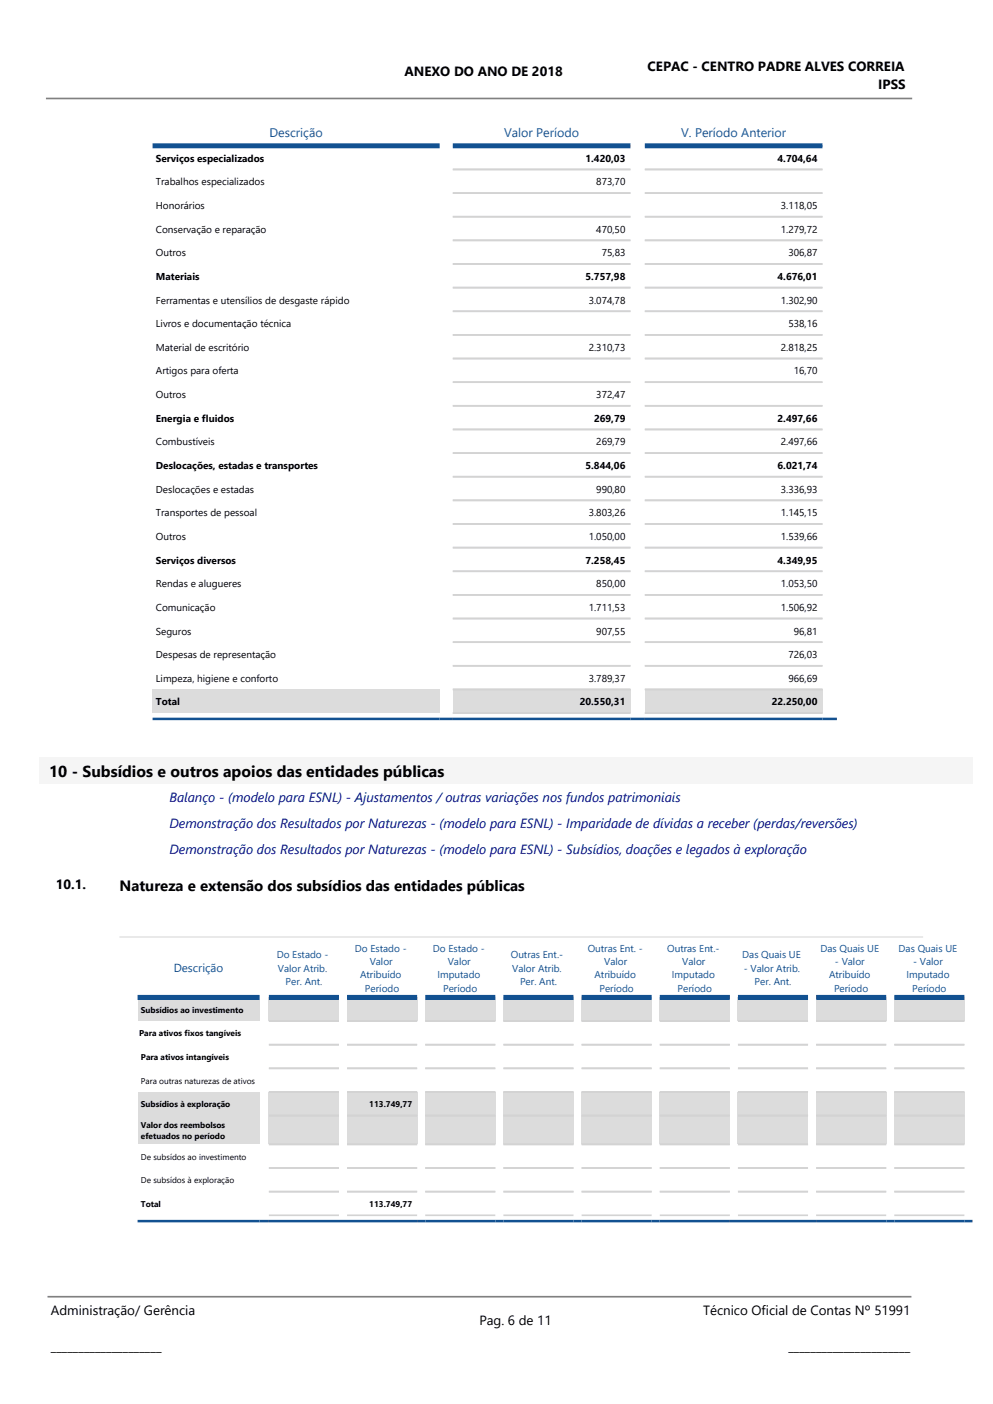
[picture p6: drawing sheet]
<svg xmlns="http://www.w3.org/2000/svg" width="210mm" height="297mm" viewBox="0 0 210 297" stroke-linecap="round" stroke-linejoin="round" font-family="sans-serif">
<defs><g id="words">
<text font-size="3.4" x="10.4" y="164.5">10 - Subsídios e outros apoios das entidades públicas</text>
<text font-size="3.2" x="25.3" y="188.4">Natureza e extensão dos subsídios das entidades públicas</text>
<g font-size="2.8">
<text x="85.5" y="16">ANEXO DO ANO DE 2018</text>
<text x="137" y="15.1">CEPAC - CENTRO PADRE ALVES CORREIA</text>
<text x="185.7" y="18.8">IPSS</text>
<text x="11.8" y="188">10.1.</text>
<text x="10.7" y="278.3">Administração/ Gerência</text>
<text x="101.4" y="280.3">Pag. 6 de 11</text>
<text x="148.7" y="278.3">Técnico Oficial de Contas Nº 51991</text>
<text x="10.7" y="285.8">____________________</text>
<text x="166.7" y="285.8">______________________</text>
</g>
<g font-size="2.8" fill="#00008b">
<text x="35.8" y="169.6">Balanço - (modelo para ESNL) - Ajustamentos / outras variações nos fundos patrimoniais</text>
<text x="35.8" y="175.1">Demonstração dos Resultados por Naturezas - (modelo para ESNL) - Imparidade de dívidas a receber (perdas/reversões)</text>
<text x="35.8" y="180.6">Demonstração dos Resultados por Naturezas - (modelo para ESNL) - Subsídios, doações e legados à exploração</text>
</g>
<g font-size="2.6" fill="#125191">
<text x="57" y="29.1">Descrição</text>
<text x="106.6" y="29.1">Valor Período</text>
<text x="144" y="29.1">V. Período Anterior</text>
</g>
<text font-size="2.5" fill="#125191" x="36.7" y="205.7">Descrição</text>
<g font-size="2.1">
<text x="33" y="34.2">Serviços especializados</text>
<text x="123.8" y="34.2">1.420,03</text>
<text x="164.4" y="34.2">4.704,64</text>
<text x="33" y="39.2">Trabalhos especializados</text>
<text x="126.1" y="39.2">873,70</text>
<text x="33" y="44.2">Honorários</text>
<text x="165.1" y="44.2">3.118,05</text>
<text x="33" y="49.2">Conservação e reparação</text>
<text x="126.1" y="49.2">470,50</text>
<text x="165.1" y="49.2">1.279,72</text>
<text x="33" y="54.2">Outros</text>
<text x="33" y="59.2">Materiais</text>
<text x="123.8" y="59.2">5.757,98</text>
<text x="127.3" y="54.2">75,83</text>
<text x="164.4" y="59.2">4.676,01</text>
<text x="166.7" y="54.2">306,87</text>
<text x="33" y="64.2">Ferramentas e utensílios de desgaste rápido</text>
<text x="124.5" y="64.2">3.074,78</text>
<text x="165.1" y="64.2">1.302,90</text>
<text x="33" y="69.2">Livros e documentação técnica</text>
<text x="166.7" y="69.2">538,16</text>
<text x="33" y="74.2">Material de escritório</text>
<text x="124.5" y="74.2">2.310,73</text>
<text x="165.1" y="74.2">2.818,25</text>
<text x="33" y="79.2">Artigos para oferta</text>
<text x="167.9" y="79.2">16,70</text>
<text x="33" y="84.2">Outros</text>
<text x="33" y="89.2">Energia e fluidos</text>
<text x="125.6" y="89.2">269,79</text>
<text x="126.1" y="84.2">372,47</text>
<text x="164.4" y="89.2">2.497,66</text>
<text x="33" y="94.2">Combustíveis</text>
<text x="126.1" y="94.2">269,79</text>
<text x="165.1" y="94.2">2.497,66</text>
<text x="33" y="99.2">Deslocações, estadas e transportes</text>
<text x="123.8" y="99.2">5.844,06</text>
<text x="164.4" y="99.2">6.021,74</text>
<text x="33" y="104.2">Deslocações e estadas</text>
<text x="126.1" y="104.2">990,80</text>
<text x="165.1" y="104.2">3.336,93</text>
<text x="33" y="109.2">Transportes de pessoal</text>
<text x="124.5" y="109.2">3.803,26</text>
<text x="165.1" y="109.2">1.145,15</text>
<text x="33" y="114.2">Outros</text>
<text x="33" y="119.2">Serviços diversos</text>
<text x="123.8" y="119.2">7.258,45</text>
<text x="124.5" y="114.2">1.050,00</text>
<text x="164.4" y="119.2">4.349,95</text>
<text x="165.1" y="114.2">1.539,66</text>
<text x="33" y="124.2">Rendas e alugueres</text>
<text x="126.1" y="124.2">850,00</text>
<text x="165.1" y="124.2">1.053,50</text>
<text x="33" y="129.2">Comunicação</text>
<text x="124.5" y="129.2">1.711,53</text>
<text x="165.1" y="129.2">1.506,92</text>
<text x="33" y="134.2">Seguros</text>
<text x="126.1" y="134.2">907,55</text>
<text x="167.9" y="134.2">96,81</text>
<text x="33" y="139.2">Despesas de representação</text>
<text x="166.7" y="139.2">726,03</text>
<text x="33" y="144.2">Limpeza, higiene e conforto</text>
<text x="33" y="149.2">Total</text>
<text x="122.6" y="149.2">20.550,31</text>
<text x="124.5" y="144.2">3.789,37</text>
<text x="163.2" y="149.2">22.250,00</text>
<text x="166.7" y="144.2">966,69</text>
</g>
<g font-size="2.1" fill="#125191">
<text x="58.5" y="202.7">Do Estado -</text>
<text x="75.1" y="201.3">Do Estado -</text>
<text x="91.6" y="201.3">Do Estado -</text>
<text x="108" y="202.7">Outras Ent.-</text>
<text x="124.3" y="201.3">Outras Ent. -</text>
<text x="141.1" y="201.3">Outras Ent.-</text>
<text x="157" y="202.7">Das Quais UE</text>
<text x="173.5" y="201.3">Das Quais UE</text>
<text x="190" y="201.3">Das Quais UE</text>
<text x="58.7" y="205.5">Valor Atrib.</text>
<text x="60.4" y="208.3">Per. Ant.</text>
<text x="76.1" y="206.9">Atribuído</text>
<text x="77.2" y="209.7">Período</text>
<text x="78.2" y="204.1">Valor</text>
<text x="92.5" y="206.9">Imputado</text>
<text x="93.7" y="209.7">Período</text>
<text x="94.7" y="204.1">Valor</text>
<text x="108.3" y="205.5">Valor Atrib.</text>
<text x="110" y="208.3">Per. Ant.</text>
<text x="125.7" y="206.9">Atribuído</text>
<text x="126.8" y="209.7">Período</text>
<text x="127.8" y="204.1">Valor</text>
<text x="142.1" y="206.9">Imputado</text>
<text x="143.3" y="209.7">Período</text>
<text x="144.3" y="204.1">Valor</text>
<text x="157.3" y="205.5">- Valor Atrib.</text>
<text x="159.6" y="208.3">Per. Ant.</text>
<text x="175.3" y="206.9">Atribuído</text>
<text x="176.4" y="209.7">Período</text>
<text x="176.6" y="204.1">- Valor</text>
<text x="191.7" y="206.9">Imputado</text>
<text x="192.9" y="209.7">Período</text>
<text x="193.1" y="204.1">- Valor</text>
</g>
<g font-size="1.8">
<text x="29.8" y="214.2">Subsídios ao investimento</text>
<text x="29.4" y="219.2">Para ativos fixos tangíveis</text>
<text x="29.8" y="224.2">Para ativos intangíveis</text>
<text x="29.8" y="229.2">Para outras naturezas de ativos</text>
<text x="29.8" y="234.2">Subsídios à exploração</text>
<text x="29.8" y="238.6">Valor dos reembolsos</text>
<text x="78.1" y="234.2">113.749,77</text>
<text x="29.8" y="240.9">efetuados no período</text>
<text x="29.8" y="245.3">De subsídos ao investimento</text>
<text x="29.8" y="250.3">De subsídos à exploração</text>
<text x="29.8" y="255.3">Total</text>
<text x="78.1" y="255.3">113.749,77</text>
</g>
</g></defs>
<g fill="#dcdcdc">
<path d="M32.3 145.8h60.7v5h-60.7z"/>
<path d="M95.8 145.8h37.5v5h-37.5z"/>
<path d="M136.4 145.8h37.5v5h-37.5z"/>
</g>
<g fill="none" stroke="#d3d3d3" stroke-width=".35">
<path d="M95.8 30.8h37.5M95.8 35.8h37.5M136.4 30.8h37.5M136.4 35.8h37.5M95.8 40.8h37.5M95.8 45.8h37.5M95.8 50.8h37.5M95.8 55.8h37.5M136.4 40.8h37.5M136.4 45.8h37.5M136.4 50.8h37.5M136.4 55.8h37.5"/>
<path d="M95.8 60.8h37.5M95.8 65.8h37.5M95.8 70.8h37.5M95.8 75.8h37.5M136.4 60.8h37.5M136.4 65.8h37.5M136.4 70.8h37.5M136.4 75.8h37.5M95.8 80.8h37.5M95.8 85.8h37.5M95.8 90.8h37.5M95.8 95.8h37.5"/>
<path d="M136.4 80.8h37.5M136.4 85.8h37.5M136.4 90.8h37.5M136.4 95.8h37.5M95.8 100.8h37.5M95.8 105.8h37.5M95.8 110.8h37.5M95.8 115.8h37.5M136.4 100.8h37.5M136.4 105.8h37.5M136.4 110.8h37.5M136.4 115.8h37.5"/>
<path d="M95.8 120.8h37.5M95.8 125.8h37.5M95.8 130.8h37.5M95.8 135.8h37.5M136.4 120.8h37.5M136.4 125.8h37.5M136.4 130.8h37.5M136.4 135.8h37.5M95.8 140.8h37.5M95.8 145.8h37.5M95.8 150.8h37.5M136.4 140.8h37.5"/>
<path d="M136.4 145.8h37.5M136.4 150.8h37.5"/>
</g>
<path d="M32.3 152.1h144.7" fill="none" stroke="#125191" stroke-width=".53"/>
<path d="M32.3 30.8h60.7M95.8 30.8h37.5M136.4 30.8h37.5" fill="none" stroke="#125191" stroke-width="1.1" stroke-linecap="butt"/>
<path d="M8.3 160.3h197.4v5.5h-197.4z" fill="#f5f5f5"/>
<path d="M25.3 198.2h169.9" fill="none" stroke="#d3d3d3" stroke-width=".21"/>
<g fill="#dcdcdc">
<path d="M29.1 211h25.8v5h-25.8z"/>
<path d="M56.9 211h14.8v5h-14.8z"/>
<path d="M73.4 211h14.8v5h-14.8z"/>
<path d="M89.9 211h14.8v5h-14.8z"/>
<path d="M106.5 211h14.8v5h-14.8z"/>
<path d="M123 211h14.8v5h-14.8z"/>
<path d="M139.5 211h14.8v5h-14.8z"/>
<path d="M156.1 211h14.8v5h-14.8z"/>
<path d="M172.6 211h14.8v5h-14.8z"/>
<path d="M189.1 211h14.8v5h-14.8z"/>
<path d="M29.1 231h25.8v5h-25.8z"/>
<path d="M56.9 231h14.8v5h-14.8z"/>
<path d="M73.4 231h14.8v5h-14.8z"/>
<path d="M89.9 231h14.8v5h-14.8z"/>
<path d="M106.5 231h14.8v5h-14.8z"/>
<path d="M123 231h14.8v5h-14.8z"/>
<path d="M139.5 231h14.8v5h-14.8z"/>
<path d="M156.1 231h14.8v5h-14.8z"/>
<path d="M172.6 231h14.8v5h-14.8z"/>
<path d="M189.1 231h14.8v5h-14.8z"/>
<path d="M29.1 236h25.8v6.1h-25.8z"/>
<path d="M56.9 236h14.8v6.1h-14.8z"/>
<path d="M73.4 236h14.8v6.1h-14.8z"/>
<path d="M89.9 236h14.8v6.1h-14.8z"/>
<path d="M106.5 236h14.8v6.1h-14.8z"/>
<path d="M123 236h14.8v6.1h-14.8z"/>
<path d="M139.5 236h14.8v6.1h-14.8z"/>
<path d="M156.1 236h14.8v6.1h-14.8z"/>
<path d="M172.6 236h14.8v6.1h-14.8z"/>
<path d="M189.1 236h14.8v6.1h-14.8z"/>
</g>
<g fill="none" stroke="#d3d3d3" stroke-width=".35">
<path d="M56.9 211h14.8M56.9 216h14.8M73.4 211h14.8M73.4 216h14.8M89.9 211h14.8M89.9 216h14.8M106.5 211h14.8M106.5 216h14.8M123 211h14.8M123 216h14.8M139.5 211h14.8M139.5 216h14.8"/>
<path d="M156.1 211h14.8M156.1 216h14.8M172.6 211h14.8M172.6 216h14.8M189.1 211h14.8M189.1 216h14.8M56.9 221h14.8M56.9 226h14.8M56.9 231h14.8M56.9 236h14.8M73.4 221h14.8M73.4 226h14.8"/>
<path d="M73.4 231h14.8M73.4 236h14.8M89.9 221h14.8M89.9 226h14.8M89.9 231h14.8M89.9 236h14.8M106.5 221h14.8M106.5 226h14.8M106.5 231h14.8M106.5 236h14.8M123 221h14.8M123 226h14.8"/>
<path d="M123 231h14.8M123 236h14.8M139.5 221h14.8M139.5 226h14.8M139.5 231h14.8M139.5 236h14.8M156.1 221h14.8M156.1 226h14.8M156.1 231h14.8M156.1 236h14.8M172.6 221h14.8M172.6 226h14.8"/>
<path d="M172.6 231h14.8M172.6 236h14.8M189.1 221h14.8M189.1 226h14.8M189.1 231h14.8M189.1 236h14.8M56.9 242.1h14.8M56.9 247.1h14.8M56.9 252.1h14.8M56.9 257.1h14.8M73.4 242.1h14.8M73.4 247.1h14.8"/>
<path d="M73.4 252.1h14.8M73.4 257.1h14.8M89.9 242.1h14.8M89.9 247.1h14.8M89.9 252.1h14.8M89.9 257.1h14.8M106.5 242.1h14.8M106.5 247.1h14.8M106.5 252.1h14.8M106.5 257.1h14.8M123 242.1h14.8M123 247.1h14.8"/>
<path d="M123 252.1h14.8M123 257.1h14.8M139.5 242.1h14.8M139.5 247.1h14.8M139.5 252.1h14.8M139.5 257.1h14.8M156.1 242.1h14.8M156.1 247.1h14.8M156.1 252.1h14.8M156.1 257.1h14.8M172.6 242.1h14.8M172.6 247.1h14.8"/>
<path d="M172.6 252.1h14.8M172.6 257.1h14.8M189.1 242.1h14.8M189.1 247.1h14.8M189.1 252.1h14.8M189.1 257.1h14.8"/>
</g>
<path d="M29.1 258.3h176.6" fill="none" stroke="#125191" stroke-width=".53"/>
<path d="M29.1 211h25.8M56.9 211h14.8M73.4 211h14.8M89.9 211h14.8M106.5 211h14.8M123 211h14.8M139.5 211h14.8M156.1 211h14.8M172.6 211h14.8M189.1 211h14.8" fill="none" stroke="#125191" stroke-width="1.1" stroke-linecap="butt"/>
<path d="M9.7 20.8h183.2M10 274.3h182.8" fill="none" stroke="#808080" stroke-width=".35"/>
<use href="#words"/>
</svg>
